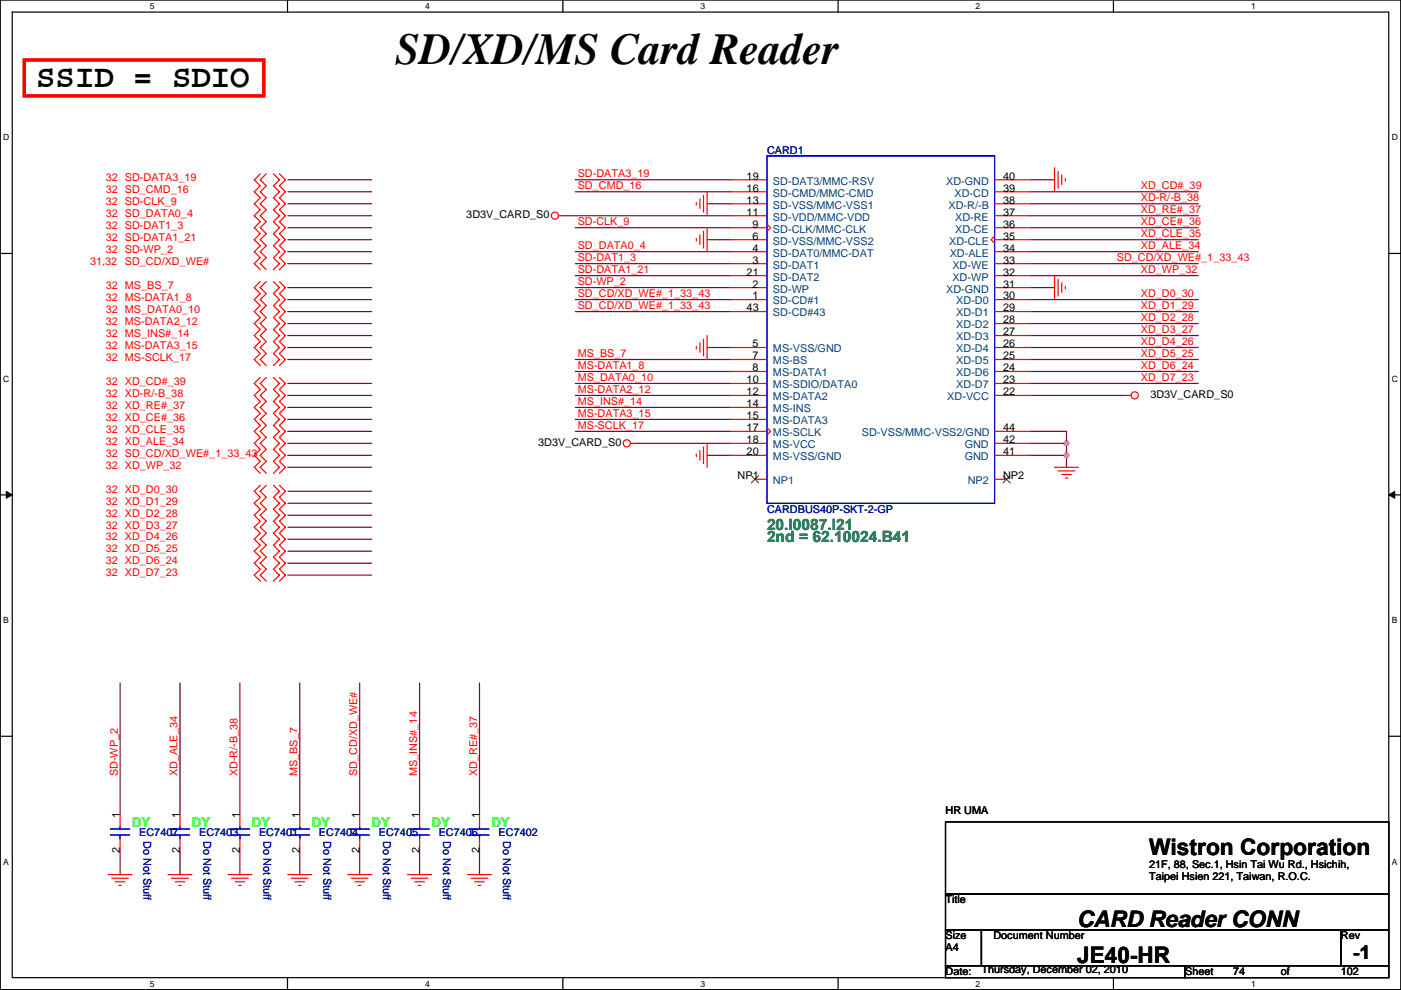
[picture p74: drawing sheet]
<svg xmlns="http://www.w3.org/2000/svg" width="297mm" height="210mm" viewBox="0 0 297 210" stroke-linecap="round" stroke-linejoin="round" font-family="sans-serif">
<defs><g id="words">
<text font-size="9.4" x="83.9" y="13.5">SD/XD/MS Card Reader</text>
<text font-size="6.9" x="7.7" y="18.4">SSID = SDIO</text>
<g font-size="4.8">
<text x="243.6" y="181.3">Wistron Corporation</text>
<text x="228.4" y="196.5">CARD Reader CONN</text>
<text x="228.4" y="204.1">JE40-HR</text>
</g>
<text font-size="4.1" x="286.8" y="203.4">-1</text>
<g font-size="3.3" fill="#008000">
<text x="162.6" y="112.3">20.I0087.I21</text>
<text x="162.6" y="114.9">2nd = 62.10024.B41</text>
</g>
<g font-size="2.8" fill="#0f0">
<text x="28" y="175.3">DY</text>
<text x="40.7" y="175.3">DY</text>
<text x="53.4" y="175.3">DY</text>
<text x="66.1" y="175.3">DY</text>
<text x="78.8" y="175.3">DY</text>
<text x="91.5" y="175.3">DY</text>
<text x="104.2" y="175.3">DY</text>
</g>
<g font-size="2.3" fill="#000080">
<text x="162.6" y="32.6">CARD1</text>
<text x="162.6" y="108.8">CARDBUS40P-SKT-2-GP</text>
<text x="29.5" y="177.3">EC7407</text>
<text x="30.5" y="178.3" transform="rotate(90 30.5 178.3)">Do Not Stuff</text>
<text x="42.2" y="177.3">EC7403</text>
<text x="43.2" y="178.3" transform="rotate(90 43.2 178.3)">Do Not Stuff</text>
<text x="54.9" y="177.3">EC7401</text>
<text x="55.9" y="178.3" transform="rotate(90 55.9 178.3)">Do Not Stuff</text>
<text x="67.6" y="177.3">EC7404</text>
<text x="68.6" y="178.3" transform="rotate(90 68.6 178.3)">Do Not Stuff</text>
<text x="80.3" y="177.3">EC7405</text>
<text x="81.3" y="178.3" transform="rotate(90 81.3 178.3)">Do Not Stuff</text>
<text x="93" y="177.3">EC7406</text>
<text x="94" y="178.3" transform="rotate(90 94 178.3)">Do Not Stuff</text>
<text x="105.7" y="177.3">EC7402</text>
<text x="106.7" y="178.3" transform="rotate(90 106.7 178.3)">Do Not Stuff</text>
</g>
<g font-size="2.3" fill="#f00">
<text x="22.4" y="38.4">32 SD-DATA3_19</text>
<text x="22.4" y="40.9">32 SD_CMD_16</text>
<text x="122.5" y="37.6">SD-DATA3_19</text>
<text x="122.5" y="40.2">SD_CMD_16</text>
<text x="241.9" y="40.2">XD_CD#_39</text>
<text x="22.4" y="43.5">32 SD-CLK_9</text>
<text x="22.4" y="46">32 SD_DATA0_4</text>
<text x="122.5" y="47.8">SD-CLK_9</text>
<text x="241.9" y="45.2">XD_RE#_37</text>
<text x="241.9" y="42.7">XD-R/-B_38</text>
<text x="241.9" y="47.8">XD_CE#_36</text>
<text x="22.4" y="48.6">32 SD-DAT1_3</text>
<text x="22.4" y="51.1">32 SD-DATA1_21</text>
<text x="22.4" y="53.6">32 SD-WP_2</text>
<text x="122.5" y="52.9">SD_DATA0_4</text>
<text x="241.9" y="52.9">XD_ALE_34</text>
<text x="241.9" y="50.3">XD_CLE_35</text>
<text x="19.1" y="56.2">31,32</text>
<text x="26.5" y="56.2">SD_CD/XD_WE#</text>
<text x="122.5" y="57.9">SD-DATA1_21</text>
<text x="122.5" y="55.4">SD-DAT1_3</text>
<text x="236.8" y="55.4">SD_CD/XD_WE#_1_33_43</text>
<text x="241.9" y="57.9">XD_WP_32</text>
<text x="22.4" y="61.3">32 MS_BS_7</text>
<text x="22.4" y="63.8">32 MS-DATA1_8</text>
<text x="122.5" y="63">SD_CD/XD_WE#_1_33_43</text>
<text x="122.5" y="65.6">SD_CD/XD_WE#_1_33_43</text>
<text x="122.5" y="60.5">SD-WP_2</text>
<text x="241.9" y="65.6">XD_D1_29</text>
<text x="241.9" y="63">XD_D0_30</text>
<text x="22.4" y="66.3">32 MS_DATA0_10</text>
<text x="22.4" y="68.9">32 MS-DATA2_12</text>
<text x="22.4" y="71.4">32 MS_INS#_14</text>
<text x="241.9" y="68.1">XD_D2_28</text>
<text x="241.9" y="70.6">XD_D3_27</text>
<text x="22.4" y="74">32 MS-DATA3_15</text>
<text x="22.4" y="76.5">32 MS-SCLK_17</text>
<text x="122.5" y="75.7">MS_BS_7</text>
<text x="241.9" y="75.7">XD_D5_25</text>
<text x="241.9" y="73.2">XD_D4_26</text>
<text x="22.4" y="81.6">32 XD_CD#_39</text>
<text x="122.5" y="78.3">MS-DATA1_8</text>
<text x="122.5" y="83.3">MS-DATA2_12</text>
<text x="122.5" y="80.8">MS_DATA0_10</text>
<text x="241.9" y="78.3">XD_D6_24</text>
<text x="241.9" y="80.8">XD_D7_23</text>
<text x="22.4" y="84.1">32 XD-R/-B_38</text>
<text x="22.4" y="89.2">32 XD_CE#_36</text>
<text x="22.4" y="86.7">32 XD_RE#_37</text>
<text x="122.5" y="88.4">MS-DATA3_15</text>
<text x="122.5" y="85.9">MS_INS#_14</text>
<text x="22.4" y="91.7">32 XD_CLE_35</text>
<text x="22.4" y="94.3">32 XD_ALE_34</text>
<text x="122.5" y="91">MS-SCLK_17</text>
<text x="22.4" y="96.8">32 SD_CD/XD_WE#_1_33_43</text>
<text x="22.4" y="99.4">32 XD_WP_32</text>
<text x="22.4" y="104.4">32 XD_D0_30</text>
<text x="22.4" y="107">32 XD_D1_29</text>
<text x="22.4" y="109.5">32 XD_D2_28</text>
<text x="22.4" y="112.1">32 XD_D3_27</text>
<text x="22.4" y="114.6">32 XD_D4_26</text>
<text x="22.4" y="117.1">32 XD_D5_25</text>
<text x="22.4" y="119.7">32 XD_D6_24</text>
<text x="22.4" y="122.2">32 XD_D7_23</text>
<text x="25" y="164.6" transform="rotate(-90 25 164.6)">SD-WP_2</text>
<text x="37.7" y="164.6" transform="rotate(-90 37.7 164.6)">XD_ALE_34</text>
<text x="50.4" y="164.6" transform="rotate(-90 50.4 164.6)">XD-R/-B_38</text>
<text x="63.1" y="164.6" transform="rotate(-90 63.1 164.6)">MS_BS_7</text>
<text x="75.8" y="164.6" transform="rotate(-90 75.8 164.6)">SD_CD/XD_WE#</text>
<text x="88.5" y="164.6" transform="rotate(-90 88.5 164.6)">MS_INS#_14</text>
<text x="101.2" y="164.6" transform="rotate(-90 101.2 164.6)">XD_RE#_37</text>
</g>
<g font-size="2.3">
<text x="158.3" y="40.6">16</text>
<text x="158.3" y="38.1">19</text>
<text x="212.7" y="40.6">39</text>
<text x="212.7" y="38.1">40</text>
<text x="98.9" y="46.3">3D3V_CARD_S0</text>
<text x="158.3" y="45.7">11</text>
<text x="158.3" y="43.2">13</text>
<text x="212.7" y="43.2">38</text>
<text x="212.7" y="45.7">37</text>
<text x="159.6" y="53.3">4</text>
<text x="159.6" y="50.8">6</text>
<text x="159.6" y="48.3">9</text>
<text x="212.7" y="48.3">36</text>
<text x="212.7" y="53.3">34</text>
<text x="212.7" y="50.8">35</text>
<text x="158.3" y="58.4">21</text>
<text x="159.6" y="55.9">3</text>
<text x="212.7" y="58.4">32</text>
<text x="212.7" y="55.9">33</text>
<text x="159.6" y="63.5">1</text>
<text x="159.6" y="61">2</text>
<text x="212.7" y="61">31</text>
<text x="212.7" y="63.5">30</text>
<text x="158.3" y="66">43</text>
<text x="212.7" y="71.1">27</text>
<text x="212.7" y="68.6">28</text>
<text x="212.7" y="66">29</text>
<text x="159.6" y="73.7">5</text>
<text x="159.6" y="76.2">7</text>
<text x="212.7" y="76.2">25</text>
<text x="212.7" y="73.7">26</text>
<text x="158.3" y="83.8">12</text>
<text x="158.3" y="81.3">10</text>
<text x="159.6" y="78.7">8</text>
<text x="212.7" y="83.8">22</text>
<text x="212.7" y="81.3">23</text>
<text x="212.7" y="78.7">24</text>
<text x="158.3" y="88.9">15</text>
<text x="158.3" y="86.4">14</text>
<text x="243.9" y="84.4">3D3V_CARD_S0</text>
<text x="114.1" y="94.5">3D3V_CARD_S0</text>
<text x="158.3" y="94">18</text>
<text x="158.3" y="91.4">17</text>
<text x="212.7" y="94">42</text>
<text x="212.7" y="91.4">44</text>
<text x="156.4" y="101.6">NP1</text>
<text x="158.3" y="96.5">20</text>
<text x="212.7" y="101.6">NP2</text>
<text x="212.7" y="96.5">41</text>
<text x="25.4" y="173.5" transform="rotate(-90 25.4 173.5)">1</text>
<text x="38.1" y="173.5" transform="rotate(-90 38.1 173.5)">1</text>
<text x="50.8" y="173.5" transform="rotate(-90 50.8 173.5)">1</text>
<text x="63.5" y="173.5" transform="rotate(-90 63.5 173.5)">1</text>
<text x="76.2" y="173.5" transform="rotate(-90 76.2 173.5)">1</text>
<text x="88.9" y="173.5" transform="rotate(-90 88.9 173.5)">1</text>
<text x="101.6" y="173.5" transform="rotate(-90 101.6 173.5)">1</text>
<text x="200.5" y="172.5">HR UMA</text>
<text x="25.4" y="180.9" transform="rotate(-90 25.4 180.9)">2</text>
<text x="38.1" y="180.9" transform="rotate(-90 38.1 180.9)">2</text>
<text x="50.8" y="180.9" transform="rotate(-90 50.8 180.9)">2</text>
<text x="63.5" y="180.9" transform="rotate(-90 63.5 180.9)">2</text>
<text x="76.2" y="180.9" transform="rotate(-90 76.2 180.9)">2</text>
<text x="88.9" y="180.9" transform="rotate(-90 88.9 180.9)">2</text>
<text x="101.6" y="180.9" transform="rotate(-90 101.6 180.9)">2</text>
<text x="243.6" y="183.9">21F, 88, Sec.1, Hsin Tai Wu Rd., Hsichih,</text>
<text x="200.5" y="191.6">Title</text>
<text x="243.6" y="186.6">Taipei Hsien 221, Taiwan, R.O.C.</text>
<text x="200.5" y="199.2">Size</text>
<text x="200.5" y="201.7">A4</text>
<text x="210.6" y="199.2">Document Number</text>
<text x="284.3" y="199.2">Rev</text>
<text x="200.5" y="206.8">Date:</text>
<text x="208.1" y="206.3">Thursday, December 02, 2010</text>
<text x="251.3" y="206.8">Sheet</text>
<text x="261.4" y="206.8">74</text>
<text x="271.6" y="206.8">of</text>
<text x="284.3" y="206.8">102</text>
</g>
<g font-size="2.3" fill="#004080">
<text x="163.9" y="41.7">SD-CMD/MMC-CMD</text>
<text x="163.9" y="39.2">SD-DAT3/MMC-RSV</text>
<text x="200.6" y="39.2">XD-GND</text>
<text x="202.4" y="41.7">XD-CD</text>
<text x="163.9" y="46.8">SD-VDD/MMC-VDD</text>
<text x="163.9" y="44.2">SD-VSS/MMC-VSS1</text>
<text x="201.1" y="44.2">XD-R/-B</text>
<text x="202.5" y="46.8">XD-RE</text>
<text x="163.9" y="51.9">SD-VSS/MMC-VSS2</text>
<text x="163.9" y="49.3">SD-CLK/MMC-CLK</text>
<text x="201.2" y="51.9">XD-CLE</text>
<text x="202.5" y="49.3">XD-CE</text>
<text x="163.9" y="56.9">SD-DAT1</text>
<text x="163.9" y="54.4">SD-DAT0/MMC-DAT</text>
<text x="163.9" y="59.5">SD-DAT2</text>
<text x="201.4" y="54.4">XD-ALE</text>
<text x="201.9" y="59.5">XD-WP</text>
<text x="201.9" y="56.9">XD-WE</text>
<text x="163.9" y="64.6">SD-CD#1</text>
<text x="163.9" y="62">SD-WP</text>
<text x="200.6" y="62">XD-GND</text>
<text x="202.8" y="64.6">XD-D0</text>
<text x="163.9" y="67.1">SD-CD#43</text>
<text x="202.8" y="69.6">XD-D2</text>
<text x="202.8" y="67.1">XD-D1</text>
<text x="163.9" y="74.7">MS-VSS/GND</text>
<text x="163.9" y="77.3">MS-BS</text>
<text x="202.8" y="77.3">XD-D5</text>
<text x="202.8" y="74.7">XD-D4</text>
<text x="202.8" y="72.2">XD-D3</text>
<text x="163.9" y="82.3">MS-SDIO/DATA0</text>
<text x="163.9" y="79.8">MS-DATA1</text>
<text x="202.8" y="82.3">XD-D7</text>
<text x="202.8" y="79.8">XD-D6</text>
<text x="163.9" y="90">MS-DATA3</text>
<text x="163.9" y="87.4">MS-INS</text>
<text x="163.9" y="84.9">MS-DATA2</text>
<text x="200.8" y="84.9">XD-VCC</text>
<text x="163.9" y="95">MS-VCC</text>
<text x="163.9" y="92.5">MS-SCLK</text>
<text x="182.7" y="92.5">SD-VSS/MMC-VSS2/GND</text>
<text x="204.5" y="95">GND</text>
<text x="163.9" y="97.6">MS-VSS/GND</text>
<text x="204.5" y="97.6">GND</text>
<text x="163.9" y="102.7">NP1</text>
<text x="205.2" y="102.7">NP2</text>
</g>
<g font-size="1.8">
<text x="31.8" y="1.9">5</text>
<text x="90.1" y="1.9">4</text>
<text x="148.5" y="1.9">3</text>
<text x="206.9" y="1.9">2</text>
<text x="265.2" y="1.9">1</text>
<text x=".7" y="29.8">D</text>
<text x="295.1" y="29.8">D</text>
<text x=".7" y="81">C</text>
<text x="295.1" y="81">C</text>
<text x=".7" y="132.1">B</text>
<text x="295.1" y="132.1">B</text>
<text x=".7" y="183.3">A</text>
<text x="295.1" y="183.3">A</text>
<text x="31.8" y="209.2">5</text>
<text x="90.1" y="209.2">4</text>
<text x="148.5" y="209.2">3</text>
<text x="206.9" y="209.2">2</text>
<text x="265.2" y="209.2">1</text>
</g>
</g></defs>
<path d="M.1 0h296.9v209.8h-296.9zM2.6 2.6h291.8v204.7h-291.8z" fill="none" stroke="#000" stroke-width=".25"/>
<g fill="#fff">
<path d="M31.8 .3h1v2h-1z"/>
<path d="M31.8 207.5h1v2.1h-1z"/>
</g>
<path d="M61 0v2.6M61 207.3v2.5" fill="none" stroke="#000" stroke-width=".25"/>
<g fill="#fff">
<path d="M90.1 .3h1v2h-1z"/>
<path d="M90.1 207.5h1v2.1h-1z"/>
</g>
<path d="M119.3 0v2.6M119.3 207.3v2.5" fill="none" stroke="#000" stroke-width=".25"/>
<g fill="#fff">
<path d="M148.5 .3h1v2h-1z"/>
<path d="M148.5 207.5h1v2.1h-1z"/>
</g>
<path d="M177.7 0v2.6M177.7 207.3v2.5" fill="none" stroke="#000" stroke-width=".25"/>
<g fill="#fff">
<path d="M206.9 .3h1v2h-1z"/>
<path d="M206.9 207.5h1v2.1h-1z"/>
</g>
<path d="M236.1 0v2.6M236.1 207.3v2.5" fill="none" stroke="#000" stroke-width=".25"/>
<g fill="#fff">
<path d="M265.2 .3h1v2h-1z"/>
<path d="M265.2 207.5h1v2.1h-1z"/>
<path d="M.7 28.2h1.3v2h-1.3z"/>
<path d="M295.1 28.2h1.3v2h-1.3z"/>
<path d="M.7 79.3h1.3v2.1h-1.3z"/>
<path d="M295.1 79.3h1.3v2.1h-1.3z"/>
</g>
<path d="M.1 53.7h2.5M294.4 53.7h2.6" fill="none" stroke="#000" stroke-width=".25"/>
<g fill="#fff">
<path d="M.7 130.5h1.2v2h-1.2z"/>
<path d="M295.1 130.5h1.2v2h-1.2z"/>
</g>
<path d="M.1 104.9h2.5M294.4 104.9h2.6" fill="none" stroke="#000" stroke-width=".25"/>
<path d="M1.3 104.2l1.3 .7-1.3 .7zM294.4 104.9l1.3-.7v1.4z" fill="#000" stroke="#000" stroke-width=".21"/>
<g fill="#fff">
<path d="M.7 181.7h1.2v2h-1.2z"/>
<path d="M295.1 181.7h1.2v2h-1.2z"/>
</g>
<path d="M.1 156.1h2.5M294.4 156.1h2.6M200.5 174.3h93.9v15.2h-93.9zM200.5 189.5h93.9v7.6h-93.9zM200.5 197.1h7.6v7.6h-7.6zM208.1 197.1h76.2v7.6h-76.2zM284.3 197.1h10.1v7.6h-10.1zM200.5 204.7h50.8v2.6h-50.8zM251.3 204.7h43.1v2.6h-43.1z" fill="none" stroke="#000" stroke-width=".25"/>
<g fill="none" stroke="#800040" stroke-width=".25">
<path d="M61 38.1h17.8M122 38.1h33M218.5 38.1h5.1M61 53.4h17.8M61 40.7h17.8M61 48.3h17.8M61 55.9h17.8M61 45.7h17.8M61 43.2h17.8M61 50.8h17.8M119.4 45.7h35.6M122 53.4h33"/>
<path d="M122 40.7h33M122 48.3h33M122 58.4h33M122 55.9h33M149.9 43.2h5.1M149.9 50.8h5.1M218.5 53.4h35.6M218.5 40.7h35.6M218.5 48.3h35.6M218.5 58.4h35.6M218.5 55.9h35.6M218.5 45.7h35.6"/>
<path d="M218.5 43.2h35.6M218.5 50.8h35.6M61 68.6h17.8M61 66.1h17.8M61 63.5h17.8M61 76.2h17.8M61 73.7h17.8M61 71.1h17.8M61 61h17.8M122 78.8h33M122 66.1h33M122 63.5h33"/>
<path d="M122 76.2h33M122 61h33M149.9 73.7h5.1M218.5 78.8h35.6M218.5 68.6h35.6M218.5 66.1h35.6M218.5 63.5h35.6M218.5 76.2h35.6M218.5 73.7h35.6M218.5 71.1h35.6M218.5 61h5.1M61 83.8h17.8"/>
<path d="M61 91.5h17.8M61 94h17.8M61 96.5h17.8M61 88.9h17.8M61 81.3h17.8M61 86.4h17.8M61 99.1h17.8M122 83.8h33M122 91.5h33M122 88.9h33M122 81.3h33M122 86.4h33"/>
<path d="M134.7 94h20.3M149.9 96.5h5.1M218.5 83.8h20.3M218.5 91.5h7.6v7.6M218.5 94h7.6M218.5 96.5h7.6M218.5 81.3h35.6M61 104.2h17.8M61 106.7h17.8M61 109.2h17.8M61 111.8h17.8M61 114.3h17.8"/>
<path d="M61 116.9h17.8M61 119.4h17.8M61 121.9h17.8M25.5 144.8v27.9M38.2 144.8v27.9M50.9 144.8v27.9M63.6 144.8v27.9M76.3 144.8v27.9M89 144.8v27.9M101.7 144.8v27.9M25.5 180.4v5M38.2 180.4v5"/>
<path d="M50.9 180.4v5M63.6 180.4v5M76.3 180.4v5M89 180.4v5M101.7 180.4v5"/>
</g>
<g fill="#f0f" stroke="#f0f" stroke-width=".25">
<circle cx="226.1" cy="96.5" r=".5"/>
<circle cx="226.1" cy="94" r=".5"/>
</g>
<g fill="none" stroke="#f00" stroke-width=".25">
<path d="M55.2 36.9l-1.3 1.2 1.3 1.3-1.3 1.3 1.3 1.2-1.3 1.3 1.3 1.3-1.3 1.2 1.3 1.3-1.3 1.3 1.3 1.3-1.3 1.2 1.3 1.3-1.3 1.3 1.3 1.2-1.3 1.3 1.3 1.3M56.4 36.9l-1.2 1.2 1.2 1.3-1.2 1.3 1.2 1.2-1.2 1.3 1.2 1.3-1.2 1.2 1.2 1.3-1.2 1.3 1.2 1.3-1.2 1.2 1.2 1.3-1.2 1.3 1.2 1.2-1.2 1.3 1.2 1.3M58 36.9l1.2 1.2-1.2 1.3 1.2 1.3-1.2 1.2 1.2 1.3-1.2 1.3 1.2 1.2-1.2 1.3 1.2 1.3-1.2 1.3 1.2 1.2-1.2 1.3 1.2 1.3-1.2 1.2 1.2 1.3-1.2 1.3M59.2 36.9l1.3 1.2-1.3 1.3 1.3 1.3-1.3 1.2 1.3 1.3-1.3 1.3 1.3 1.2-1.3 1.3 1.3 1.3-1.3 1.3 1.3 1.2-1.3 1.3 1.3 1.3-1.3 1.2 1.3 1.3-1.3 1.3M155 38.1h7.6M210.9 38.1h7.6M223.6 35.6v5.1M224.3 36.3v3.6M225.1 37.1v2M225.9 37.9v.5M55.2 59.7l-1.3 1.3 1.3 1.3-1.3 1.2 1.3 1.3-1.3 1.3 1.3 1.2-1.3 1.3 1.3 1.3-1.3 1.2 1.3 1.3-1.3 1.3 1.3 1.3-1.3 1.2 1.3 1.3M56.4 59.7l-1.2 1.3 1.2 1.3-1.2 1.2 1.2 1.3-1.2 1.3 1.2 1.2-1.2 1.3 1.2 1.3-1.2 1.2 1.2 1.3-1.2 1.3 1.2 1.3-1.2 1.2 1.2 1.3"/>
<path d="M58 59.7l1.2 1.3-1.2 1.3 1.2 1.2-1.2 1.3 1.2 1.3-1.2 1.2 1.2 1.3-1.2 1.3 1.2 1.2-1.2 1.3 1.2 1.3-1.2 1.3 1.2 1.2-1.2 1.3M59.2 59.7l1.3 1.3-1.3 1.3 1.3 1.2-1.3 1.3 1.3 1.3-1.3 1.2 1.3 1.3-1.3 1.3 1.3 1.2-1.3 1.3 1.3 1.3-1.3 1.3 1.3 1.2-1.3 1.3M118.4 45.7h1M147.6 42.9v.6M147.6 50.6v.5M148.4 42.2v2M148.4 49.8v2M149.2 41.4v3.6M149.2 49v3.6M149.9 40.7v5M149.9 48.3v5.1M155 45.7h7.6"/>
<path d="M155 55.9h7.6M155 53.4h7.6M155 50.8h7.6M155 48.3h7.6M155 43.2h7.6M155 40.7h7.6M155 58.4h7.6M162.6 47.5l.8 .8-.8 .7M210.9 50.1l-.8 .7 .8 .8M210.9 45.7h7.6M210.9 55.9h7.6M210.9 53.4h7.6"/>
<path d="M210.9 50.8h7.6M210.9 48.3h7.6M210.9 43.2h7.6M210.9 40.7h7.6M210.9 58.4h7.6M223.6 58.4v5.1M224.3 59.2v3.6M225.1 60v2M147.6 73.4v.5M148.4 72.7v2M149.2 71.9v3.6M149.9 71.1v5.1"/>
<path d="M155 63.5h7.6M155 61h7.6M155 78.8h7.6M155 76.2h7.6M155 73.7h7.6M155 66.1h7.6M210.9 63.5h7.6M210.9 61h7.6M210.9 78.8h7.6M210.9 76.2h7.6M210.9 73.7h7.6M210.9 71.1h7.6"/>
<path d="M210.9 68.6h7.6M210.9 66.1h7.6M225.9 60.7v.5M55.2 80l-1.3 1.3 1.3 1.3-1.3 1.2 1.3 1.3-1.3 1.3 1.3 1.3-1.3 1.2 1.3 1.3-1.3 1.3 1.3 1.2-1.3 1.3 1.3 1.3-1.3 1.2 1.3 1.3-1.3 1.3 1.3 1.3M56.4 80l-1.2 1.3 1.2 1.3-1.2 1.2 1.2 1.3-1.2 1.3 1.2 1.3-1.2 1.2 1.2 1.3-1.2 1.3 1.2 1.2-1.2 1.3 1.2 1.3-1.2 1.2 1.2 1.3-1.2 1.3 1.2 1.3M58 80l1.2 1.3-1.2 1.3 1.2 1.2-1.2 1.3 1.2 1.3-1.2 1.3 1.2 1.2-1.2 1.3 1.2 1.3-1.2 1.2 1.2 1.3-1.2 1.3 1.2 1.2-1.2 1.3 1.2 1.3-1.2 1.3M59.2 80l1.3 1.3-1.3 1.3 1.3 1.2-1.3 1.3 1.3 1.3-1.3 1.3 1.3 1.2-1.3 1.3 1.3 1.3-1.3 1.2 1.3 1.3-1.3 1.3 1.3 1.2-1.3 1.3 1.3 1.3-1.3 1.3M133.7 94h1M147.6 96.3v.5M148.4 95.5v2.1M149.2 94.8v3.5M149.9 94v5.1"/>
<path d="M155 83.8h7.6M155 94h7.6M155 81.3h7.6M155 96.5h7.6M155 91.5h7.6M155 88.9h7.6M155 86.4h7.6M162.6 90.7l.8 .8-.8 .7M210.9 83.8h7.6M210.9 94h7.6M210.9 81.3h7.6M210.9 96.5h7.6"/>
<path d="M210.9 91.5h7.6M223.6 99.1h5.1M224.3 99.8h3.6M238.8 83.8h1M55.2 102.9l-1.3 1.3 1.3 1.2-1.3 1.3 1.3 1.3-1.3 1.2 1.3 1.3-1.3 1.3 1.3 1.3-1.3 1.2 1.3 1.3-1.3 1.3 1.3 1.2-1.3 1.3 1.3 1.3-1.3 1.2 1.3 1.3M56.4 102.9l-1.2 1.3 1.2 1.2-1.2 1.3 1.2 1.3-1.2 1.2 1.2 1.3-1.2 1.3 1.2 1.3-1.2 1.2 1.2 1.3-1.2 1.3 1.2 1.2-1.2 1.3 1.2 1.3-1.2 1.2 1.2 1.3M58 102.9l1.2 1.3-1.2 1.2 1.2 1.3-1.2 1.3 1.2 1.2-1.2 1.3 1.2 1.3-1.2 1.3 1.2 1.2-1.2 1.3 1.2 1.3-1.2 1.2 1.2 1.3-1.2 1.3 1.2 1.2-1.2 1.3M59.2 102.9l1.3 1.3-1.3 1.2 1.3 1.3-1.3 1.3 1.3 1.2-1.3 1.3 1.3 1.3-1.3 1.3 1.3 1.2-1.3 1.3 1.3 1.3-1.3 1.2 1.3 1.3-1.3 1.3 1.3 1.2-1.3 1.3M160.1 101.6h2.5M210.9 101.6h2.5M225.1 100.6h2M225.9 101.4h.5"/>
<path d="M25.5 172.7v2.6M25.5 177.8v2.6M38.2 172.7v2.6M38.2 177.8v2.6M50.9 172.7v2.6M50.9 177.8v2.6M63.6 172.7v2.6M63.6 177.8v2.6M76.3 172.7v2.6M76.3 177.8v2.6M89 172.7v2.6M89 177.8v2.6"/>
<path d="M101.7 172.7v2.6M101.7 177.8v2.6M22.9 185.4h5.1M23.7 186.2h3.5M24.4 187h2.1M25.2 187.7h.5M35.6 185.4h5.1M36.4 186.2h3.5M37.1 187h2.1M37.9 187.7h.5M48.3 185.4h5.1M49.1 186.2h3.5"/>
<path d="M49.8 187h2.1M50.6 187.7h.5M61 185.4h5.1M61.8 186.2h3.5M62.5 187h2.1M63.3 187.7h.5M73.7 185.4h5.1M74.5 186.2h3.5M75.2 187h2.1M76 187.7h.5M86.4 185.4h5.1M87.2 186.2h3.5"/>
<path d="M87.9 187h2.1M88.7 187.7h.5M99.1 185.4h5.1M99.9 186.2h3.5M100.6 187h2.1M101.4 187.7h.5"/>
<circle cx="117.6" cy="45.7" r=".76"/>
<circle cx="132.9" cy="94" r=".76"/>
<circle cx="240.6" cy="83.8" r=".76"/>
</g>
<path d="M5.1 12.7h50.8v7.6h-50.8z" fill="none" stroke="#f00" stroke-width=".76"/>
<g fill="none" stroke="#00f" stroke-width=".25">
<path d="M162.6 33h48.3v73.7h-48.3zM23.4 175.8h4.1M23.4 177.1h4.1M25.5 175.3v.5M25.5 177.1v.7M36.1 175.8h4.1M36.1 177.1h4.1M38.2 175.3v.5M38.2 177.1v.7M48.8 175.8h4.1M48.8 177.1h4.1M50.9 175.3v.5"/>
<path d="M50.9 177.1v.7M61.5 175.8h4.1M61.5 177.1h4.1M63.6 175.3v.5M63.6 177.1v.7M74.2 175.8h4.1M74.2 177.1h4.1M76.3 175.3v.5M76.3 177.1v.7M86.9 175.8h4.1M86.9 177.1h4.1M89 175.3v.5"/>
<path d="M89 177.1v.7M99.6 175.8h4.1M99.6 177.1h4.1M101.7 175.3v.5M101.7 177.1v.7"/>
</g>
<path d="M159.3 100.9l1.6 1.5M160.8 100.9l-1.5 1.5M212.7 100.9l1.5 1.5M214.2 100.9l-1.6 1.5" fill="none" stroke="#804000" stroke-width=".21"/>
<use href="#words"/>
</svg>
